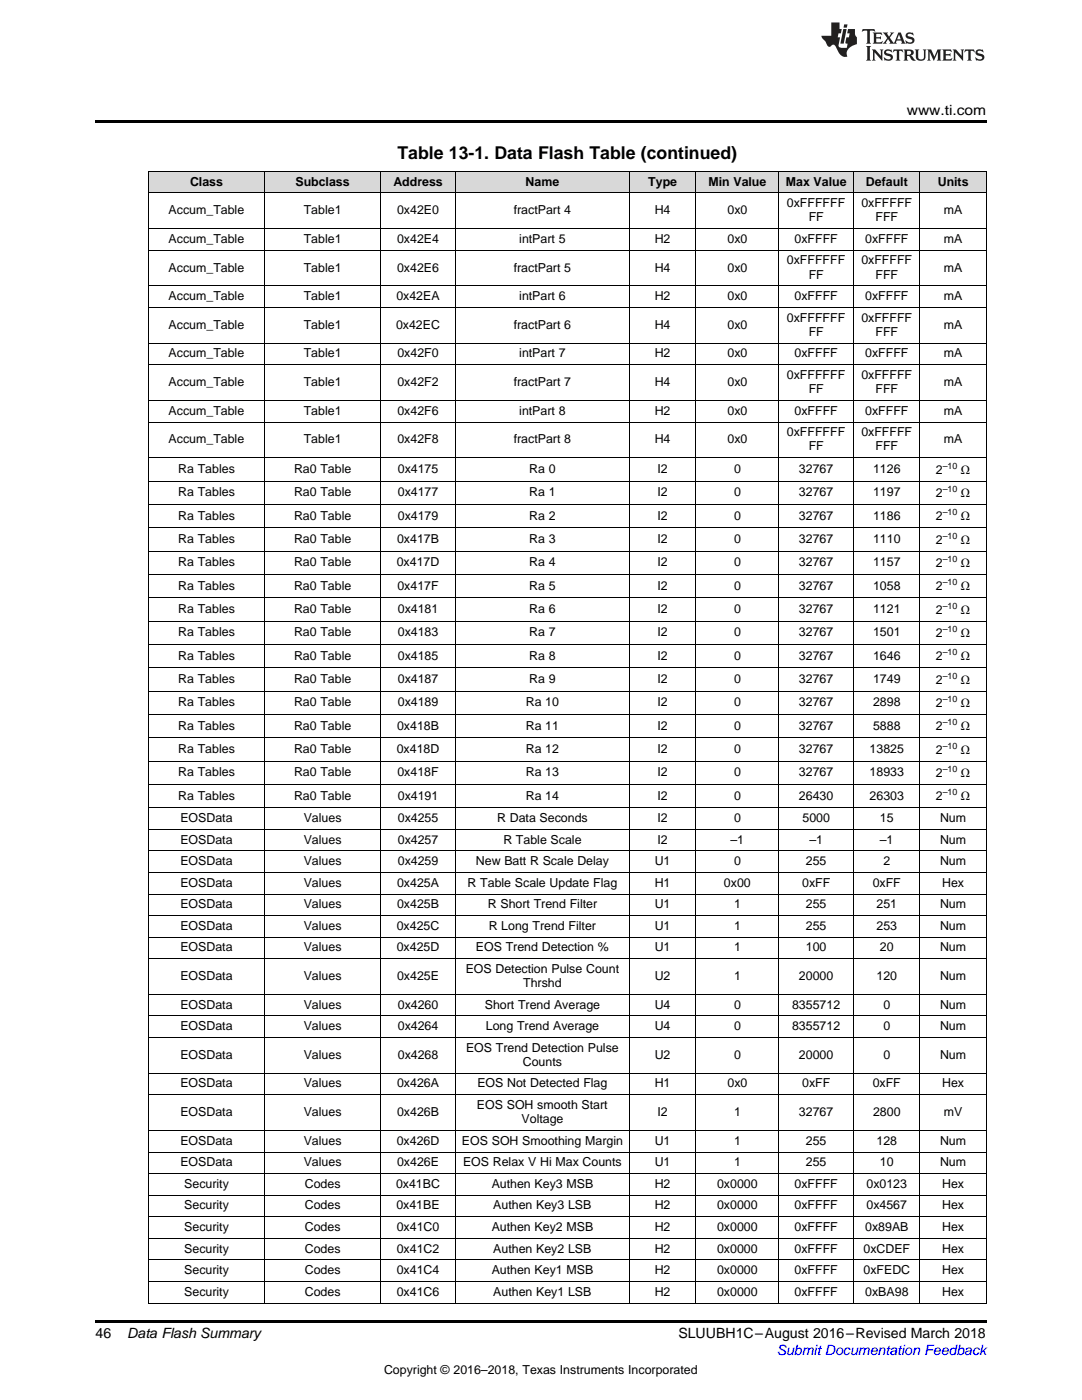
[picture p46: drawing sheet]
<svg xmlns="http://www.w3.org/2000/svg" width="216mm" height="279mm" viewBox="0 0 216 279" stroke-linecap="round" stroke-linejoin="round" font-family="sans-serif">
<defs><g id="words">
<text font-size="3.5" x="79.3" y="31.8">Table 13-1. Data Flash Table (continued)</text>
<g font-size="2.8">
<text x="180.9" y="23">www.ti.com</text>
<text x="19" y="267">46</text>
<text x="25.4" y="267.1">Data Flash Summary</text>
<text x="135.4" y="267.1">SLUUBH1C–August 2016–Revised March 2018</text>
</g>
<text font-size="2.8" fill="#00f" x="155" y="270.4">Submit Documentation Feedback</text>
<g font-size="2.5">
<text x="37.9" y="37">Class</text>
<text x="58.9" y="37">Subclass</text>
<text x="78.5" y="37">Address</text>
<text x="104.9" y="37">Name</text>
<text x="129.4" y="37">Type</text>
<text x="141.4" y="37">Min Value</text>
<text x="156.8" y="37">Max Value</text>
<text x="157" y="41.3">0xFFFFFF</text>
<text x="171.9" y="41.3">0xFFFFF</text>
<text x="172.8" y="37">Default</text>
<text x="187.1" y="37">Units</text>
<text x="33.7" y="42.8">Accum_Table</text>
<text x="60.6" y="42.8">Table1</text>
<text x="79.2" y="42.8">0x42E0</text>
<text x="102.5" y="42.8">fractPart 4</text>
<text x="130.6" y="42.8">H4</text>
<text x="145.2" y="42.8">0x0</text>
<text x="161.4" y="44.2">FF</text>
<text x="174.7" y="44.2">FFF</text>
<text x="188.3" y="42.8">mA</text>
<text x="33.7" y="48.5">Accum_Table</text>
<text x="60.6" y="48.5">Table1</text>
<text x="79.2" y="48.5">0x42E4</text>
<text x="103.6" y="48.5">intPart 5</text>
<text x="130.6" y="48.5">H2</text>
<text x="145.2" y="48.5">0x0</text>
<text x="157" y="52.8">0xFFFFFF</text>
<text x="158.5" y="48.5">0xFFFF</text>
<text x="171.9" y="52.8">0xFFFFF</text>
<text x="172.6" y="48.5">0xFFFF</text>
<text x="188.3" y="48.5">mA</text>
<text x="33.7" y="54.2">Accum_Table</text>
<text x="33.7" y="59.9">Accum_Table</text>
<text x="60.6" y="54.2">Table1</text>
<text x="60.6" y="59.9">Table1</text>
<text x="79.1" y="59.9">0x42EA</text>
<text x="79.2" y="54.2">0x42E6</text>
<text x="102.5" y="54.2">fractPart 5</text>
<text x="103.6" y="59.9">intPart 6</text>
<text x="130.6" y="54.2">H4</text>
<text x="130.6" y="59.9">H2</text>
<text x="145.2" y="54.2">0x0</text>
<text x="145.2" y="59.9">0x0</text>
<text x="158.5" y="59.9">0xFFFF</text>
<text x="161.4" y="55.6">FF</text>
<text x="172.6" y="59.9">0xFFFF</text>
<text x="174.7" y="55.6">FFF</text>
<text x="188.3" y="54.2">mA</text>
<text x="188.3" y="59.9">mA</text>
<text x="33.7" y="65.6">Accum_Table</text>
<text x="60.6" y="65.6">Table1</text>
<text x="79" y="65.6">0x42EC</text>
<text x="102.5" y="65.6">fractPart 6</text>
<text x="130.6" y="65.6">H4</text>
<text x="145.2" y="65.6">0x0</text>
<text x="157" y="64.2">0xFFFFFF</text>
<text x="171.9" y="64.2">0xFFFFF</text>
<text x="188.3" y="65.6">mA</text>
<text x="33.7" y="71.3">Accum_Table</text>
<text x="60.6" y="71.3">Table1</text>
<text x="79.3" y="71.3">0x42F0</text>
<text x="103.6" y="71.3">intPart 7</text>
<text x="130.6" y="71.3">H2</text>
<text x="145.2" y="71.3">0x0</text>
<text x="158.5" y="71.3">0xFFFF</text>
<text x="161.4" y="67">FF</text>
<text x="172.6" y="71.3">0xFFFF</text>
<text x="174.7" y="67">FFF</text>
<text x="188.3" y="71.3">mA</text>
<text x="33.7" y="77">Accum_Table</text>
<text x="60.6" y="77">Table1</text>
<text x="79.3" y="77">0x42F2</text>
<text x="102.5" y="77">fractPart 7</text>
<text x="130.6" y="77">H4</text>
<text x="145.2" y="77">0x0</text>
<text x="157" y="75.6">0xFFFFFF</text>
<text x="171.9" y="75.6">0xFFFFF</text>
<text x="188.3" y="77">mA</text>
<text x="33.7" y="82.8">Accum_Table</text>
<text x="60.6" y="82.8">Table1</text>
<text x="79.3" y="82.8">0x42F6</text>
<text x="103.6" y="82.8">intPart 8</text>
<text x="130.6" y="82.8">H2</text>
<text x="145.2" y="82.8">0x0</text>
<text x="158.5" y="82.8">0xFFFF</text>
<text x="161.4" y="78.5">FF</text>
<text x="172.6" y="82.8">0xFFFF</text>
<text x="174.7" y="78.5">FFF</text>
<text x="188.3" y="82.8">mA</text>
<text x="33.7" y="88.5">Accum_Table</text>
<text x="60.6" y="88.5">Table1</text>
<text x="79.3" y="88.5">0x42F8</text>
<text x="102.5" y="88.5">fractPart 8</text>
<text x="130.6" y="88.5">H4</text>
<text x="145.2" y="88.5">0x0</text>
<text x="157" y="87.1">0xFFFFFF</text>
<text x="161.4" y="89.9">FF</text>
<text x="171.9" y="87.1">0xFFFFF</text>
<text x="174.7" y="89.9">FFF</text>
<text x="188.3" y="88.5">mA</text>
<text x="35.6" y="94.4">Ra Tables</text>
<text x="58.7" y="94.4">Ra0 Table</text>
<text x="79.4" y="94.4">0x4175</text>
<text x="105.6" y="94.4">Ra 0</text>
<text x="131.2" y="94.4">I2</text>
<text x="146.5" y="94.4">0</text>
<text x="159.4" y="94.4">32767</text>
<text x="174.2" y="94.4">1126</text>
<text x="186.8" y="94.5">2</text>
<text x="191.7" y="94.5">Ω</text>
<text x="35.6" y="99">Ra Tables</text>
<text x="58.7" y="99">Ra0 Table</text>
<text x="79.4" y="99">0x4177</text>
<text x="105.6" y="99">Ra 1</text>
<text x="131.2" y="99">I2</text>
<text x="146.5" y="99">0</text>
<text x="159.4" y="99">32767</text>
<text x="174.2" y="99">1197</text>
<text x="186.8" y="99.2">2</text>
<text x="191.7" y="99.2">Ω</text>
<text x="35.6" y="103.7">Ra Tables</text>
<text x="58.7" y="103.7">Ra0 Table</text>
<text x="79.4" y="103.7">0x4179</text>
<text x="105.6" y="103.7">Ra 2</text>
<text x="131.2" y="103.7">I2</text>
<text x="146.5" y="103.7">0</text>
<text x="159.4" y="103.7">32767</text>
<text x="174.2" y="103.7">1186</text>
<text x="186.8" y="103.9">2</text>
<text x="191.7" y="103.9">Ω</text>
<text x="35.6" y="108.3">Ra Tables</text>
<text x="35.6" y="113">Ra Tables</text>
<text x="58.7" y="108.3">Ra0 Table</text>
<text x="58.7" y="113">Ra0 Table</text>
<text x="79.2" y="113">0x417D</text>
<text x="79.2" y="108.3">0x417B</text>
<text x="105.6" y="108.3">Ra 3</text>
<text x="105.6" y="113">Ra 4</text>
<text x="131.2" y="108.3">I2</text>
<text x="131.2" y="113">I2</text>
<text x="146.5" y="108.3">0</text>
<text x="146.5" y="113">0</text>
<text x="159.4" y="108.3">32767</text>
<text x="159.4" y="113">32767</text>
<text x="174.2" y="108.3">1110</text>
<text x="174.2" y="113">1157</text>
<text x="186.8" y="108.5">2</text>
<text x="186.8" y="113.2">2</text>
<text x="191.7" y="108.5">Ω</text>
<text x="191.7" y="113.2">Ω</text>
<text x="35.6" y="117.7">Ra Tables</text>
<text x="58.7" y="117.7">Ra0 Table</text>
<text x="79.3" y="117.7">0x417F</text>
<text x="105.6" y="117.7">Ra 5</text>
<text x="131.2" y="117.7">I2</text>
<text x="146.5" y="117.7">0</text>
<text x="159.4" y="117.7">32767</text>
<text x="174.2" y="117.7">1058</text>
<text x="186.8" y="117.8">2</text>
<text x="191.7" y="117.8">Ω</text>
<text x="35.6" y="122.3">Ra Tables</text>
<text x="58.7" y="122.3">Ra0 Table</text>
<text x="79.4" y="122.3">0x4181</text>
<text x="105.6" y="122.3">Ra 6</text>
<text x="131.2" y="122.3">I2</text>
<text x="146.5" y="122.3">0</text>
<text x="159.4" y="122.3">32767</text>
<text x="174.2" y="122.3">1121</text>
<text x="186.8" y="122.5">2</text>
<text x="191.7" y="122.5">Ω</text>
<text x="35.6" y="127">Ra Tables</text>
<text x="35.6" y="131.6">Ra Tables</text>
<text x="58.7" y="127">Ra0 Table</text>
<text x="58.7" y="131.6">Ra0 Table</text>
<text x="79.4" y="127">0x4183</text>
<text x="79.4" y="131.6">0x4185</text>
<text x="105.6" y="127">Ra 7</text>
<text x="105.6" y="131.6">Ra 8</text>
<text x="131.2" y="127">I2</text>
<text x="131.2" y="131.6">I2</text>
<text x="146.5" y="127">0</text>
<text x="146.5" y="131.6">0</text>
<text x="159.4" y="127">32767</text>
<text x="159.4" y="131.6">32767</text>
<text x="174.2" y="127">1501</text>
<text x="174.2" y="131.6">1646</text>
<text x="186.8" y="127.1">2</text>
<text x="186.8" y="131.8">2</text>
<text x="191.7" y="127.1">Ω</text>
<text x="191.7" y="131.8">Ω</text>
<text x="35.6" y="136.3">Ra Tables</text>
<text x="58.7" y="136.3">Ra0 Table</text>
<text x="79.4" y="136.3">0x4187</text>
<text x="105.6" y="136.3">Ra 9</text>
<text x="131.2" y="136.3">I2</text>
<text x="146.5" y="136.3">0</text>
<text x="159.4" y="136.3">32767</text>
<text x="174.2" y="136.3">1749</text>
<text x="186.8" y="136.5">2</text>
<text x="191.7" y="136.5">Ω</text>
<text x="35.6" y="140.9">Ra Tables</text>
<text x="58.7" y="140.9">Ra0 Table</text>
<text x="79.4" y="140.9">0x4189</text>
<text x="104.9" y="140.9">Ra 10</text>
<text x="131.2" y="140.9">I2</text>
<text x="146.5" y="140.9">0</text>
<text x="159.4" y="140.9">32767</text>
<text x="174.2" y="140.9">2898</text>
<text x="186.8" y="141.1">2</text>
<text x="191.7" y="141.1">Ω</text>
<text x="35.6" y="145.6">Ra Tables</text>
<text x="58.7" y="145.6">Ra0 Table</text>
<text x="79.2" y="145.6">0x418B</text>
<text x="104.9" y="145.6">Ra 11</text>
<text x="131.2" y="145.6">I2</text>
<text x="146.5" y="145.6">0</text>
<text x="159.4" y="145.6">32767</text>
<text x="174.2" y="145.6">5888</text>
<text x="186.8" y="145.8">2</text>
<text x="191.7" y="145.8">Ω</text>
<text x="35.6" y="150.2">Ra Tables</text>
<text x="35.6" y="154.9">Ra Tables</text>
<text x="58.7" y="150.2">Ra0 Table</text>
<text x="58.7" y="154.9">Ra0 Table</text>
<text x="79.2" y="150.2">0x418D</text>
<text x="79.3" y="154.9">0x418F</text>
<text x="104.9" y="150.2">Ra 12</text>
<text x="104.9" y="154.9">Ra 13</text>
<text x="131.2" y="150.2">I2</text>
<text x="131.2" y="154.9">I2</text>
<text x="146.5" y="150.2">0</text>
<text x="146.5" y="154.9">0</text>
<text x="159.4" y="150.2">32767</text>
<text x="159.4" y="154.9">32767</text>
<text x="173.5" y="150.2">13825</text>
<text x="173.5" y="154.9">18933</text>
<text x="186.8" y="150.4">2</text>
<text x="186.8" y="155.1">2</text>
<text x="191.7" y="150.4">Ω</text>
<text x="191.7" y="155.1">Ω</text>
<text x="35.6" y="159.6">Ra Tables</text>
<text x="58.7" y="159.6">Ra0 Table</text>
<text x="79.4" y="159.6">0x4191</text>
<text x="104.9" y="159.6">Ra 14</text>
<text x="131.2" y="159.6">I2</text>
<text x="146.5" y="159.6">0</text>
<text x="159.4" y="159.6">26430</text>
<text x="173.5" y="159.6">26303</text>
<text x="186.8" y="159.7">2</text>
<text x="191.7" y="159.7">Ω</text>
<text x="36" y="164">EOSData</text>
<text x="60.6" y="164">Values</text>
<text x="79.4" y="164">0x4255</text>
<text x="99.2" y="164">R Data Seconds</text>
<text x="131.2" y="164">I2</text>
<text x="146.5" y="164">0</text>
<text x="160.1" y="164">5000</text>
<text x="175.6" y="164">15</text>
<text x="187.6" y="164">Num</text>
<text x="36" y="168.3">EOSData</text>
<text x="36" y="172.6">EOSData</text>
<text x="60.6" y="168.3">Values</text>
<text x="60.6" y="172.6">Values</text>
<text x="79.4" y="168.3">0x4257</text>
<text x="79.4" y="172.6">0x4259</text>
<text x="95" y="172.6">New Batt R Scale Delay</text>
<text x="100.4" y="168.3">R Table Scale</text>
<text x="130.6" y="172.6">U1</text>
<text x="131.2" y="168.3">I2</text>
<text x="145.8" y="168.3">–1</text>
<text x="146.5" y="172.6">0</text>
<text x="160.8" y="172.6">255</text>
<text x="161.5" y="168.3">–1</text>
<text x="175.6" y="168.3">–1</text>
<text x="176.3" y="172.6">2</text>
<text x="187.6" y="168.3">Num</text>
<text x="187.6" y="172.6">Num</text>
<text x="36" y="177">EOSData</text>
<text x="60.6" y="177">Values</text>
<text x="79.2" y="177">0x425A</text>
<text x="93.3" y="177">R Table Scale Update Flag</text>
<text x="130.6" y="177">H1</text>
<text x="144.5" y="177">0x00</text>
<text x="160.1" y="177">0xFF</text>
<text x="174.1" y="177">0xFF</text>
<text x="188" y="177">Hex</text>
<text x="36" y="181.3">EOSData</text>
<text x="36" y="185.6">EOSData</text>
<text x="60.6" y="181.3">Values</text>
<text x="60.6" y="185.6">Values</text>
<text x="79.2" y="185.6">0x425C</text>
<text x="79.2" y="181.3">0x425B</text>
<text x="97.3" y="181.3">R Short Trend Filter</text>
<text x="97.5" y="185.6">R Long Trend Filter</text>
<text x="130.6" y="181.3">U1</text>
<text x="130.6" y="185.6">U1</text>
<text x="146.5" y="181.3">1</text>
<text x="146.5" y="185.6">1</text>
<text x="160.8" y="181.3">255</text>
<text x="160.8" y="185.6">255</text>
<text x="174.9" y="181.3">251</text>
<text x="174.9" y="185.6">253</text>
<text x="187.6" y="181.3">Num</text>
<text x="187.6" y="185.6">Num</text>
<text x="36" y="189.9">EOSData</text>
<text x="60.6" y="189.9">Values</text>
<text x="79.2" y="189.9">0x425D</text>
<text x="95" y="189.9">EOS Trend Detection %</text>
<text x="130.6" y="189.9">U1</text>
<text x="146.5" y="189.9">1</text>
<text x="160.8" y="189.9">100</text>
<text x="175.6" y="189.9">20</text>
<text x="187.6" y="189.9">Num</text>
<text x="36" y="195.6">EOSData</text>
<text x="60.6" y="195.6">Values</text>
<text x="79.2" y="195.6">0x425E</text>
<text x="92.9" y="194.2">EOS Detection Pulse Count</text>
<text x="104.4" y="197">Thrshd</text>
<text x="130.6" y="195.6">U2</text>
<text x="146.5" y="195.6">1</text>
<text x="159.4" y="195.6">20000</text>
<text x="174.9" y="195.6">120</text>
<text x="187.6" y="195.6">Num</text>
<text x="36" y="201.3">EOSData</text>
<text x="60.6" y="201.3">Values</text>
<text x="79.4" y="201.3">0x4260</text>
<text x="96.7" y="201.3">Short Trend Average</text>
<text x="130.6" y="201.3">U4</text>
<text x="146.5" y="201.3">0</text>
<text x="158" y="201.3">8355712</text>
<text x="176.3" y="201.3">0</text>
<text x="187.6" y="201.3">Num</text>
<text x="36" y="205.6">EOSData</text>
<text x="60.6" y="205.6">Values</text>
<text x="79.4" y="205.6">0x4264</text>
<text x="93" y="209.9">EOS Trend Detection Pulse</text>
<text x="96.9" y="205.6">Long Trend Average</text>
<text x="130.6" y="205.6">U4</text>
<text x="146.5" y="205.6">0</text>
<text x="158" y="205.6">8355712</text>
<text x="176.3" y="205.6">0</text>
<text x="187.6" y="205.6">Num</text>
<text x="36" y="211.3">EOSData</text>
<text x="60.6" y="211.3">Values</text>
<text x="79.4" y="211.3">0x4268</text>
<text x="104.3" y="212.7">Counts</text>
<text x="130.6" y="211.3">U2</text>
<text x="146.5" y="211.3">0</text>
<text x="159.4" y="211.3">20000</text>
<text x="176.3" y="211.3">0</text>
<text x="187.6" y="211.3">Num</text>
<text x="36" y="217">EOSData</text>
<text x="60.6" y="217">Values</text>
<text x="79.2" y="217">0x426A</text>
<text x="95.2" y="221.3">EOS SOH smooth Start</text>
<text x="95.2" y="217">EOS Not Detected Flag</text>
<text x="130.6" y="217">H1</text>
<text x="145.2" y="217">0x0</text>
<text x="160.1" y="217">0xFF</text>
<text x="174.1" y="217">0xFF</text>
<text x="188" y="217">Hex</text>
<text x="36" y="222.7">EOSData</text>
<text x="60.6" y="222.7">Values</text>
<text x="79.2" y="222.7">0x426B</text>
<text x="104.1" y="224.2">Voltage</text>
<text x="131.2" y="222.7">I2</text>
<text x="146.5" y="222.7">1</text>
<text x="159.4" y="222.7">32767</text>
<text x="174.2" y="222.7">2800</text>
<text x="188.3" y="222.7">mV</text>
<text x="36" y="228.5">EOSData</text>
<text x="36" y="232.8">EOSData</text>
<text x="60.6" y="228.5">Values</text>
<text x="60.6" y="232.8">Values</text>
<text x="79.2" y="228.5">0x426D</text>
<text x="79.2" y="232.8">0x426E</text>
<text x="92.2" y="228.5">EOS SOH Smoothing Margin</text>
<text x="92.4" y="232.8">EOS Relax V Hi Max Counts</text>
<text x="130.6" y="228.5">U1</text>
<text x="130.6" y="232.8">U1</text>
<text x="146.5" y="228.5">1</text>
<text x="146.5" y="232.8">1</text>
<text x="160.8" y="228.5">255</text>
<text x="160.8" y="232.8">255</text>
<text x="174.9" y="228.5">128</text>
<text x="175.6" y="232.8">10</text>
<text x="187.6" y="228.5">Num</text>
<text x="187.6" y="232.8">Num</text>
<text x="36.8" y="237.1">Security</text>
<text x="60.8" y="237.1">Codes</text>
<text x="79" y="237.1">0x41BC</text>
<text x="98.1" y="237.1">Authen Key3 MSB</text>
<text x="130.6" y="237.1">H2</text>
<text x="143.1" y="237.1">0x0000</text>
<text x="158.5" y="237.1">0xFFFF</text>
<text x="172.9" y="237.1">0x0123</text>
<text x="188" y="237.1">Hex</text>
<text x="36.8" y="241.4">Security</text>
<text x="36.8" y="245.7">Security</text>
<text x="60.8" y="241.4">Codes</text>
<text x="60.8" y="245.7">Codes</text>
<text x="79.1" y="241.4">0x41BE</text>
<text x="79.2" y="245.7">0x41C0</text>
<text x="98.1" y="245.7">Authen Key2 MSB</text>
<text x="98.4" y="241.4">Authen Key3 LSB</text>
<text x="130.6" y="241.4">H2</text>
<text x="130.6" y="245.7">H2</text>
<text x="143.1" y="241.4">0x0000</text>
<text x="143.1" y="245.7">0x0000</text>
<text x="158.5" y="241.4">0xFFFF</text>
<text x="158.5" y="245.7">0xFFFF</text>
<text x="172.6" y="245.7">0x89AB</text>
<text x="172.9" y="241.4">0x4567</text>
<text x="188" y="241.4">Hex</text>
<text x="188" y="245.7">Hex</text>
<text x="36.8" y="250">Security</text>
<text x="60.8" y="250">Codes</text>
<text x="79.2" y="250">0x41C2</text>
<text x="98.4" y="250">Authen Key2 LSB</text>
<text x="130.6" y="250">H2</text>
<text x="143.1" y="250">0x0000</text>
<text x="158.5" y="250">0xFFFF</text>
<text x="172.3" y="250">0xCDEF</text>
<text x="188" y="250">Hex</text>
<text x="36.8" y="254.3">Security</text>
<text x="60.8" y="254.3">Codes</text>
<text x="79.2" y="254.3">0x41C4</text>
<text x="98.1" y="254.3">Authen Key1 MSB</text>
<text x="130.6" y="254.3">H2</text>
<text x="143.1" y="254.3">0x0000</text>
<text x="158.5" y="254.3">0xFFFF</text>
<text x="172.3" y="254.3">0xFEDC</text>
<text x="188" y="254.3">Hex</text>
<text x="36.8" y="258.6">Security</text>
<text x="60.8" y="258.6">Codes</text>
<text x="79.2" y="258.6">0x41C6</text>
<text x="98.4" y="258.6">Authen Key1 LSB</text>
<text x="130.6" y="258.6">H2</text>
<text x="143.1" y="258.6">0x0000</text>
<text x="158.5" y="258.6">0xFFFF</text>
<text x="172.6" y="258.6">0xBA98</text>
<text x="188" y="258.6">Hex</text>
<text x="76.6" y="274.2">Copyright © 2016–2018, Texas Instruments Incorporated</text>
</g>
<g font-size="1.8">
<text x="188.1" y="93.6">–10</text>
<text x="188.1" y="98.2">–10</text>
<text x="188.1" y="102.9">–10</text>
<text x="188.1" y="107.5">–10</text>
<text x="188.1" y="112.2">–10</text>
<text x="188.1" y="116.8">–10</text>
<text x="188.1" y="121.5">–10</text>
<text x="188.1" y="126.2">–10</text>
<text x="188.1" y="130.8">–10</text>
<text x="188.1" y="135.5">–10</text>
<text x="188.1" y="140.1">–10</text>
<text x="188.1" y="144.8">–10</text>
<text x="188.1" y="149.4">–10</text>
<text x="188.1" y="154.1">–10</text>
<text x="188.1" y="158.8">–10</text>
</g>
</g></defs>
<g fill="#d8d8d8">
<path d="M29.6 34.3h23.2v4.3h-23.2z"/>
<path d="M52.8 34.3h23.2v4.3h-23.2z"/>
<path d="M76 34.3h14.9v4.3h-14.9z"/>
<path d="M90.9 34.3h34.7v4.3h-34.7z"/>
<path d="M125.6 34.3h13.3v4.3h-13.3z"/>
<path d="M138.9 34.3h16.5v4.3h-16.5z"/>
<path d="M155.4 34.3h15v4.3h-15z"/>
<path d="M170.4 34.3h13.2v4.3h-13.2z"/>
<path d="M183.6 34.3h13.2v4.3h-13.2z"/>
</g>
<path d="M19 24h177.8v.6h-177.8zM19 263.5h177.8v.6h-177.8z" fill="#000"/>
<g fill="none" stroke="#000" stroke-width=".2">
<path d="M29.6 38.5h167.2M29.6 34.2h167.2M29.7 34.3v225.8M52.8 34.3v225.8M75.9 34.3v225.8M90.8 34.3v225.8M125.6 34.3v225.8M138.8 34.3v225.8M155.4 34.3v225.8M170.3 34.3v225.8M183.5 34.3v225.8M196.8 34.3v225.8"/>
<path d="M29.6 57.1h167.2M29.6 49.9h167.2M29.6 45.6h167.2M29.6 79.9h167.2M29.6 72.8h167.2M29.6 68.5h167.2M29.6 61.4h167.2M29.6 96h167.2M29.6 91.4h167.2M29.6 84.2h167.2M29.6 119.3h167.2M29.6 114.6h167.2"/>
<path d="M29.6 110h167.2M29.6 105.3h167.2M29.6 100.7h167.2M29.6 137.9h167.2M29.6 133.3h167.2M29.6 128.6h167.2M29.6 123.9h167.2M29.6 156.5h167.2M29.6 151.9h167.2M29.6 147.2h167.2M29.6 142.6h167.2M29.6 178.4h167.2"/>
<path d="M29.6 174.1h167.2M29.6 169.8h167.2M29.6 165.5h167.2M29.6 161.2h167.2M29.6 198.5h167.2M29.6 191.3h167.2M29.6 187h167.2M29.6 182.7h167.2M29.6 218.5h167.2M29.6 214.2h167.2M29.6 207.1h167.2M29.6 202.8h167.2"/>
<path d="M29.6 238.5h167.2M29.6 234.2h167.2M29.6 229.9h167.2M29.6 225.6h167.2M29.6 255.7h167.2M29.6 251.4h167.2M29.6 247.1h167.2M29.6 242.8h167.2M29.6 260.1h167.2"/>
</g>
<g fill="#231f20">
<path d="M172.1 5.8l-.1 .6 .5-.3h.5v.2v2.1l-.2 .3h1l-.2-.3v-2.1v-.2h.6l.4 .3-.1-.6zM174.1 6.5l.3 .4v1.5l-.3 .3h1.9l.1-.5a1.04 1.04 0 0 1-1.3 .1v-.6h.6l.4 .2v-.7l-.4 .2h-.6l.1-.6h.7l.4 .2-.1-.5zM176.1 6.5l.9 1.1-.9 1.1h.8l-.1-.2 .4-.7 .4 .7-.2 .2h1.6l-.2-.2 .1-.4h.9l.2 .4-.2 .2h.9l-.2-.3-.8-1.9h-.5l-.9 2.1-.7-1.1 .8-1h-.8l.1 .3-.3 .5-.4-.6 .2-.2zM179.4 6.9l.3 .9h-.7zM180.9 6.6a.63 .63 0 0 0-.2 .7 .63 .63 0 0 0 .6 .4l.6 .2 .1 .2a.75 .75 0 0 1-.7 .4 .75 .75 0 0 1-.6-.5l.1 .7 .2-.1a1.11 1.11 0 0 0 1.5-.5 1.13 1.13 0 0 0-1.3-.9l-.1-.3a1.04 1.04 0 0 1 1.2 .2l-.1-.6-.2 .1-.5-.1zM172.8 9.2l.3 .3v2.2l-.3 .4h1l-.2-.4v-2.2l.2-.3zM174 9.9l.2 .3v1.5l-.2 .4h.7l-.2-.4v-1.3l1.6 1.7v-1.9l.2-.3h-.7l.2 .3v.9l-1.2-1.2zM176.6 10a.62 .62 0 0 0-.2 .7 .62 .62 0 0 0 .6 .4l.6 .2 .1 .2a.76 .76 0 0 1-.7 .4 .76 .76 0 0 1-.6-.5l.1 .7 .1-.1a1.11 1.11 0 0 0 1.6-.6 1.13 1.13 0 0 0-1.3-.8l-.1-.3a1.04 1.04 0 0 1 1.2 .1l-.1-.5-.2 .1-.5-.2zM178.3 9.9l-.1 .6a.61 .61 0 0 1 .7-.3v1.5l-.2 .4h1l-.3-.4v-1.5a.63 .63 0 0 1 .8 .3l-.1-.6zM180.3 9.9l.2 .3v1.5l-.2 .4h.9l-.2-.2v-.7l.6 .2a.76 .76 0 0 0 1.1 .6l-1-.9a.58 .58 0 0 0 .6-.6 .58 .58 0 0 0-.5-.6zM181 10.2l.1-.1a.45 .45 0 0 1 .6 .1 .45 .45 0 0 1 .1 .5l-.8 .2zM182.5 9.9l.2 .2a2.17 2.17 0 0 0 .4 1.9 .99 .99 0 0 0 1.6-.7v-1.1l.2-.3h-.8l.2 .2a1.92 1.92 0 0 1-.2 1.7 .6 .6 0 0 1-.9-.5v-1.1l.2-.3zM185 9.9l.2 .3v1.5l-.2 .4h.7l-.2-.4v-1.4l.8 1.8 .8-1.8v1.4l-.2 .4h1l-.3-.4v-1.5l.3-.3h-.8l-.7 1.4-.6-1.4zM188 9.9l.2 .3v1.5l-.2 .4h1.8l.2-.6a1.04 1.04 0 0 1-1.3 .2v-.6h.6l.4 .1v-.6l-.4 .2h-.6l.1-.6h.7l.4 .2-.1-.5zM190.1 9.9l.2 .3v1.5l-.2 .4h.7l-.2-.4v-1.3l1.6 1.7v-1.9l.2-.3h-.7l.2 .3v.9l-1.1-1.2zM192.6 9.9l-.1 .6a.61 .61 0 0 1 .7-.3v1.5l-.2 .4h.9l-.2-.4v-1.5a.63 .63 0 0 1 .8 .3l-.2-.6zM194.9 10a.62 .62 0 0 0-.2 .7 .62 .62 0 0 0 .6 .4l.5 .2 .2 .2a.76 .76 0 0 1-.7 .4 .76 .76 0 0 1-.7-.5l.2 .7 .1-.1a1.11 1.11 0 0 0 1.5-.6 1.13 1.13 0 0 0-1.2-.8l-.1-.3a1.04 1.04 0 0 1 1.2 .1l-.2-.5-.2 .1-.5-.2z"/>
<path d="M165.9 4.5v2.6h-2l.1 .4 .8 .9a.91 .91 0 0 0 .9 .9 .56 .56 0 0 1 .5-.4 .56 .56 0 0 1 .5 .3l.4 .8a1.53 1.53 0 0 0 2 1.3 1.54 1.54 0 0 1 1-2.1l.9-.4-.1-1.4a1.52 1.52 0 0 1-.3-1.6h-1.4l-.2 .9h.5l-.1 .8h-.5l-.2 .9v.2l.4 .1-.1 .9a1.93 1.93 0 0 1-1.7-.3l.3-1.8h-.4l.1-.8h.5l.2-.9h-.5v-1.3zM168.3 5.8l-.6 2.9h.7l.5-2.9zM168.4 4.9l-.1 .6h.7l.1-.6z"/>
</g>
<use href="#words"/>
</svg>
